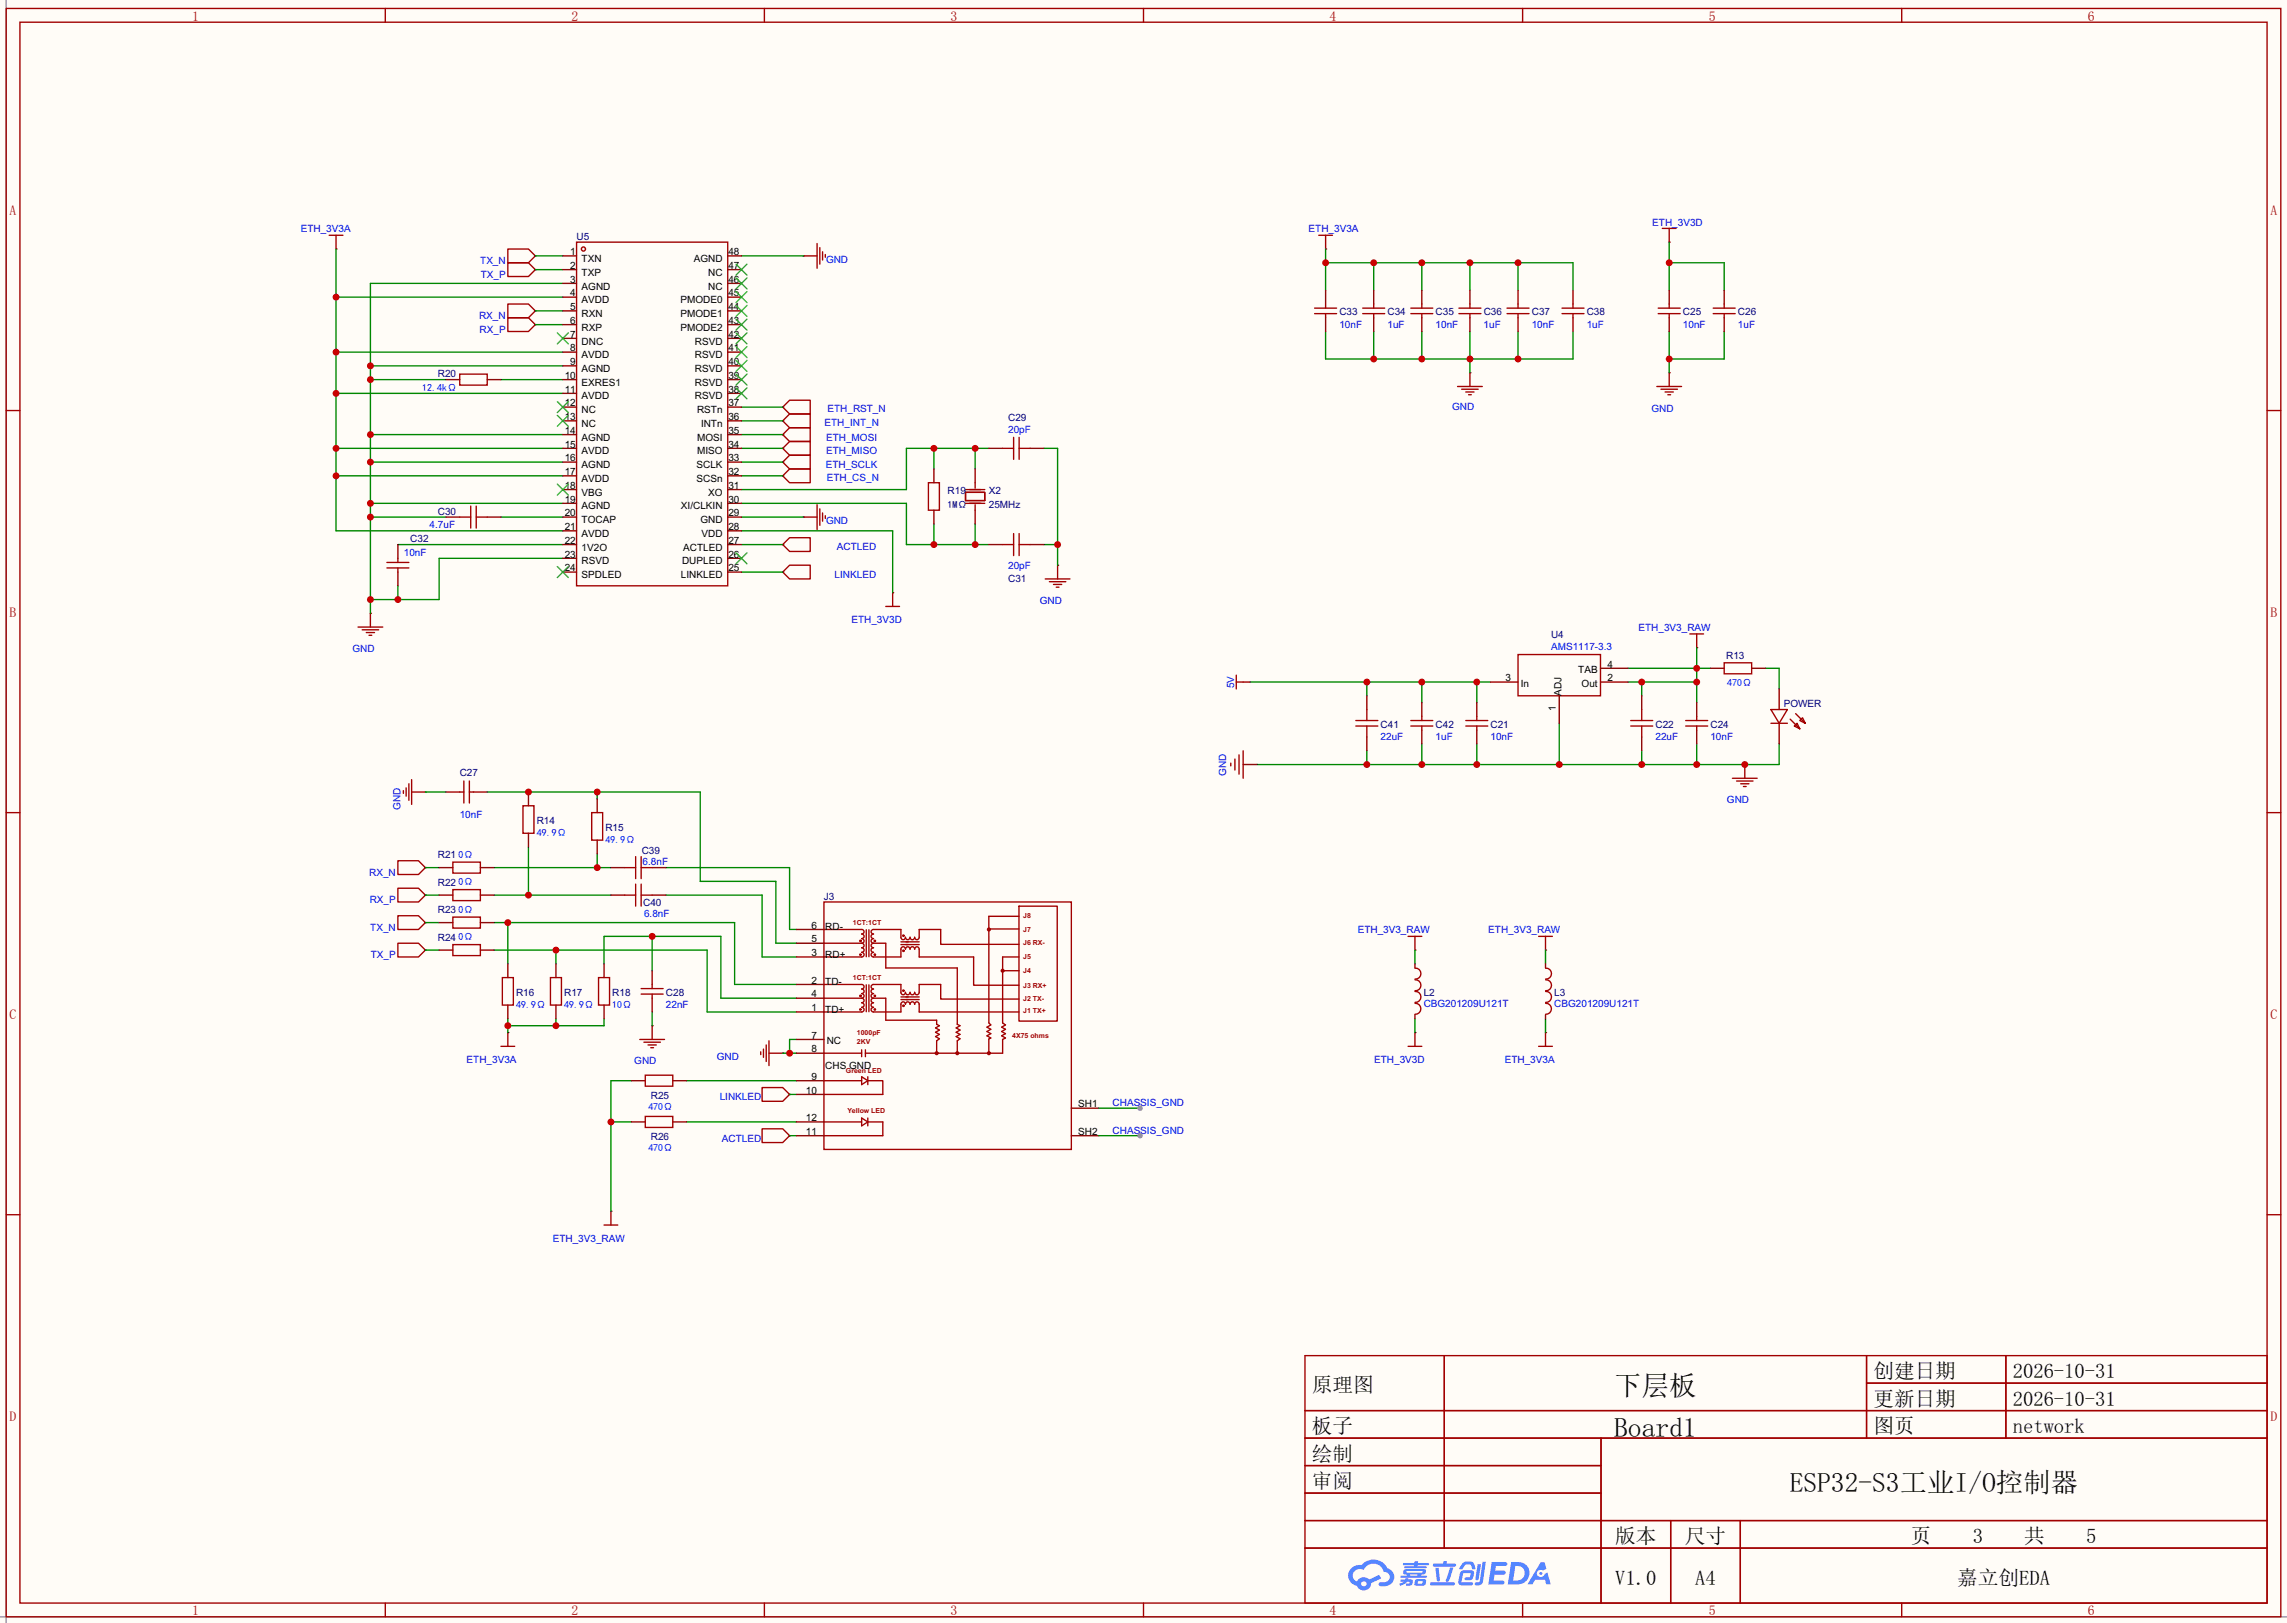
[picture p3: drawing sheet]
<svg xmlns="http://www.w3.org/2000/svg" width="423mm" height="300mm" viewBox="0 0 423 300" stroke-linecap="round" stroke-linejoin="round" font-family="sans-serif">
<defs><g id="words">
<g font-size="5.1">
<text x="298.3" y="257.8">下层板</text>
<text x="298.3" y="265.5">Board1</text>
<text x="330.8" y="275.6">ESP32-S3工业I/O控制器</text>
</g>
<g font-size="3.8">
<text x="242.4" y="257.2">原理图</text>
<text x="346.2" y="254.7">创建日期</text>
<text x="372" y="254.7">2026-10-31</text>
<text x="346.2" y="259.8">更新日期</text>
<text x="372" y="259.8">2026-10-31</text>
<text x="242.4" y="269.9">绘制</text>
<text x="242.4" y="264.8">板子</text>
<text x="346.2" y="264.8">图页</text>
<text x="372" y="264.8">network</text>
<text x="242.4" y="275">审阅</text>
<text x="298.5" y="285.2">版本</text>
<text x="311.4" y="285.2">尺寸</text>
<text x="353.2" y="285.2">页</text>
<text x="364.6" y="285.2">3</text>
<text x="374.1" y="285.2">共</text>
<text x="385.5" y="285.2">5</text>
<text x="298.5" y="292.8">V1.0</text>
<text x="313.3" y="292.8">A4</text>
<text x="361.7" y="292.8">嘉立创EDA</text>
</g>
<g font-size="2.5" fill="#a00000">
<text x="35.5" y="3.8">1</text>
<text x="105.6" y="3.8">2</text>
<text x="175.7" y="3.8">3</text>
<text x="245.7" y="3.8">4</text>
<text x="315.8" y="3.8">5</text>
<text x="385.8" y="3.8">6</text>
<text x="1.8" y="39.7">A</text>
<text x="419.6" y="39.7">A</text>
<text x="1.8" y="114">B</text>
<text x="419.6" y="114">B</text>
<text x="1.8" y="188.3">C</text>
<text x="419.6" y="188.3">C</text>
<text x="1.8" y="262.6">D</text>
<text x="419.6" y="262.6">D</text>
<text x="35.5" y="298.5">1</text>
<text x="105.6" y="298.5">2</text>
<text x="175.7" y="298.5">3</text>
<text x="245.7" y="298.5">4</text>
<text x="315.8" y="298.5">5</text>
<text x="385.8" y="298.5">6</text>
</g>
<g font-size="1.8" fill="#00f">
<text x="305.4" y="41.7">ETH_3V3D</text>
<text x="55.6" y="42.9">ETH_3V3A</text>
<text x="241.9" y="43">ETH_3V3A</text>
<text x="88.8" y="48.7">TX_N</text>
<text x="88.9" y="51.3">TX_P</text>
<text x="152.7" y="48.6">GND</text>
<text x="88.5" y="58.9">RX_N</text>
<text x="88.6" y="61.4">RX_P</text>
<text x="247.5" y="60.5">10nF</text>
<text x="256.4" y="60.5">1uF</text>
<text x="265.3" y="60.5">10nF</text>
<text x="274.2" y="60.5">1uF</text>
<text x="283.1" y="60.5">10nF</text>
<text x="293.2" y="60.5">1uF</text>
<text x="311" y="60.5">10nF</text>
<text x="321.2" y="60.5">1uF</text>
<text x="78" y="72.2">12.4kΩ</text>
<text x="152.9" y="76.1">ETH_RST_N</text>
<text x="268.4" y="75.7">GND</text>
<text x="305.2" y="76.1">GND</text>
<text x="152.4" y="78.7">ETH_INT_N</text>
<text x="152.7" y="83.9">ETH_MISO</text>
<text x="152.7" y="81.4">ETH_MOSI</text>
<text x="186.3" y="80">20pF</text>
<text x="152.6" y="86.5">ETH_SCLK</text>
<text x="152.8" y="88.8">ETH_CS_N</text>
<text x="79.4" y="97.6">4.7uF</text>
<text x="152.7" y="96.8">GND</text>
<text x="154.7" y="101.7">ACTLED</text>
<text x="74.6" y="102.7">10nF</text>
<text x="154.3" y="106.8">LINKLED</text>
<text x="186.3" y="105.2">20pF</text>
<text x="192.2" y="111.6">GND</text>
<text x="157.4" y="115.2">ETH_3V3D</text>
<text x="302.8" y="116.6">ETH_3V3_RAW</text>
<text x="65.2" y="120.5">GND</text>
<text x="286.6" y="120.2">AMS1117-3.3</text>
<text x="228.1" y="127.2" transform="rotate(-90 228.1 127.2)">5V</text>
<text x="319.2" y="126.8">470Ω</text>
<text x="255.1" y="136.7">22uF</text>
<text x="265.3" y="136.7">1uF</text>
<text x="275.5" y="136.7">10nF</text>
<text x="305.9" y="136.7">22uF</text>
<text x="316.1" y="136.7">10nF</text>
<text x="226.6" y="143.3" transform="rotate(-90 226.6 143.3)">GND</text>
<text x="74" y="149.6" transform="rotate(-90 74 149.6)">GND</text>
<text x="319.2" y="148.5">GND</text>
<text x="85" y="151.1">10nF</text>
<text x="99.2" y="154.5">49.9Ω</text>
<text x="111.9" y="155.8">49.9Ω</text>
<text x="68.2" y="161.8">RX_N</text>
<text x="84.7" y="158.5">0Ω</text>
<text x="118.8" y="159.8">6.8nF</text>
<text x="68.3" y="166.9">RX_P</text>
<text x="84.7" y="163.6">0Ω</text>
<text x="68.4" y="171.9">TX_N</text>
<text x="84.7" y="168.7">0Ω</text>
<text x="84.7" y="173.8">0Ω</text>
<text x="119" y="169.5">6.8nF</text>
<text x="250.9" y="172.5">ETH_3V3_RAW</text>
<text x="275" y="172.5">ETH_3V3_RAW</text>
<text x="68.5" y="177">TX_P</text>
<text x="95.4" y="186.3">49.9Ω</text>
<text x="104.3" y="186.3">49.9Ω</text>
<text x="113.2" y="186.2">10Ω</text>
<text x="123.1" y="186.3">22nF</text>
<text x="263.1" y="186.1">CBG201209U121T</text>
<text x="287.2" y="186.1">CBG201209U121T</text>
<text x="86.2" y="196.5">ETH_3V3A</text>
<text x="117.2" y="196.6">GND</text>
<text x="132.5" y="195.9">GND</text>
<text x="254" y="196.4">ETH_3V3D</text>
<text x="278.1" y="196.4">ETH_3V3A</text>
<text x="133" y="203.3">LINKLED</text>
<text x="119.8" y="205.1">470Ω</text>
<text x="205.6" y="204.4">CHASSIS_GND</text>
<text x="205.6" y="209.5">CHASSIS_GND</text>
<text x="119.8" y="212.7">470Ω</text>
<text x="133.4" y="210.9">ACTLED</text>
<text x="102.2" y="229.5">ETH_3V3_RAW</text>
</g>
<g font-size="1.8">
<text x="105.4" y="47.1">1</text>
<text x="134.6" y="47.1">48</text>
<text x="105.4" y="49.7">2</text>
<text x="105.4" y="52.2">3</text>
<text x="107.5" y="48.4">TXN</text>
<text x="107.5" y="51">TXP</text>
<text x="107.5" y="53.5">AGND</text>
<text x="128.2" y="48.4">AGND</text>
<text x="130.9" y="53.5">NC</text>
<text x="130.9" y="51">NC</text>
<text x="134.6" y="52.2">46</text>
<text x="134.6" y="49.7">47</text>
<text x="105.4" y="54.8">4</text>
<text x="105.4" y="57.3">5</text>
<text x="105.4" y="59.8">6</text>
<text x="107.5" y="56">AVDD</text>
<text x="107.5" y="58.6">RXN</text>
<text x="125.8" y="58.6">PMODE1</text>
<text x="125.8" y="56">PMODE0</text>
<text x="134.6" y="59.8">43</text>
<text x="134.6" y="57.3">44</text>
<text x="134.6" y="54.8">45</text>
<text x="105.4" y="62.4">7</text>
<text x="105.4" y="64.9">8</text>
<text x="107.5" y="61.1">RXP</text>
<text x="107.5" y="63.7">DNC</text>
<text x="125.8" y="61.1">PMODE2</text>
<text x="128.4" y="63.7">RSVD</text>
<text x="134.6" y="64.9">41</text>
<text x="134.6" y="62.4">42</text>
<text x="104.4" y="70">10</text>
<text x="105.4" y="67.5">9</text>
<text x="107.5" y="66.2">AVDD</text>
<text x="107.5" y="68.7">AGND</text>
<text x="107.5" y="71.3">EXRES1</text>
<text x="128.4" y="71.3">RSVD</text>
<text x="128.4" y="68.7">RSVD</text>
<text x="128.4" y="66.2">RSVD</text>
<text x="134.6" y="70">39</text>
<text x="134.6" y="67.5">40</text>
<text x="104.4" y="72.5">11</text>
<text x="104.4" y="75.1">12</text>
<text x="104.4" y="77.6">13</text>
<text x="107.5" y="73.8">AVDD</text>
<text x="107.5" y="76.4">NC</text>
<text x="128.4" y="73.8">RSVD</text>
<text x="128.8" y="76.4">RSTn</text>
<text x="134.6" y="77.6">36</text>
<text x="134.6" y="75.1">37</text>
<text x="134.6" y="72.5">38</text>
<text x="104.4" y="80.2">14</text>
<text x="104.4" y="82.7">15</text>
<text x="107.5" y="78.9">NC</text>
<text x="107.5" y="81.4">AGND</text>
<text x="107.5" y="84">AVDD</text>
<text x="128.8" y="84">MISO</text>
<text x="128.8" y="81.4">MOSI</text>
<text x="129.6" y="78.9">INTn</text>
<text x="134.6" y="82.7">34</text>
<text x="134.6" y="80.2">35</text>
<text x="104.4" y="85.2">16</text>
<text x="104.4" y="87.8">17</text>
<text x="107.5" y="86.5">AGND</text>
<text x="107.5" y="89.1">AVDD</text>
<text x="128.7" y="89.1">SCSn</text>
<text x="128.7" y="86.5">SCLK</text>
<text x="134.6" y="87.8">32</text>
<text x="134.6" y="85.2">33</text>
<text x="104.4" y="90.3">18</text>
<text x="104.4" y="92.9">19</text>
<text x="104.4" y="95.4">20</text>
<text x="107.5" y="91.6">VBG</text>
<text x="107.5" y="94.1">AGND</text>
<text x="125.9" y="94.1">XI/CLKIN</text>
<text x="130.9" y="91.6">XO</text>
<text x="134.6" y="95.4">29</text>
<text x="134.6" y="92.9">30</text>
<text x="134.6" y="90.3">31</text>
<text x="104.4" y="97.9">21</text>
<text x="104.4" y="100.5">22</text>
<text x="107.5" y="96.7">TOCAP</text>
<text x="107.5" y="99.2">AVDD</text>
<text x="107.5" y="101.8">1V2O</text>
<text x="126.3" y="101.8">ACTLED</text>
<text x="129.4" y="96.7">GND</text>
<text x="129.7" y="99.2">VDD</text>
<text x="134.6" y="100.5">27</text>
<text x="134.6" y="97.9">28</text>
<text x="104.4" y="103">23</text>
<text x="104.4" y="105.6">24</text>
<text x="107.5" y="104.3">RSVD</text>
<text x="107.5" y="106.8">SPDLED</text>
<text x="125.9" y="106.8">LINKLED</text>
<text x="126.1" y="104.3">DUPLED</text>
<text x="134.6" y="105.6">25</text>
<text x="134.6" y="103">26</text>
<text x="278.2" y="125.9">3</text>
<text x="291.7" y="124.4">TAB</text>
<text x="297.1" y="125.9">2</text>
<text x="297.1" y="123.3">4</text>
<text x="281.1" y="126.9">In</text>
<text x="287.5" y="131.3" transform="rotate(-90 287.5 131.3)">1</text>
<text x="288.6" y="128.5" transform="rotate(-90 288.6 128.5)">ADJ</text>
<text x="292.3" y="126.9">Out</text>
<text x="150" y="171.6">6</text>
<text x="152.5" y="171.9">RD-</text>
<text x="150" y="174.1">5</text>
<text x="150" y="176.7">3</text>
<text x="152.5" y="176.9">RD+</text>
<text x="150" y="184.3">4</text>
<text x="150" y="181.8">2</text>
<text x="152.5" y="182">TD-</text>
<text x="150" y="186.8">1</text>
<text x="150" y="191.9">7</text>
<text x="152.5" y="187.1">TD+</text>
<text x="150" y="194.5">8</text>
<text x="152.5" y="197.5">CHS GND</text>
<text x="152.8" y="192.9">NC</text>
<text x="148.9" y="202.1">10</text>
<text x="150" y="199.5">9</text>
<text x="148.9" y="209.7">11</text>
<text x="148.9" y="207.2">12</text>
<text x="199.3" y="204.6">SH1</text>
<text x="199.3" y="209.7">SH2</text>
</g>
<g font-size="1.8" fill="#000080">
<text x="106.6" y="44.4">U5</text>
<text x="247.5" y="58.2">C33</text>
<text x="256.4" y="58.3">C34</text>
<text x="265.3" y="58.2">C35</text>
<text x="274.2" y="58.3">C36</text>
<text x="283.1" y="58.2">C37</text>
<text x="293.2" y="58.3">C38</text>
<text x="311" y="58.2">C25</text>
<text x="321.2" y="58.3">C26</text>
<text x="80.9" y="69.7">R20</text>
<text x="186.3" y="77.7">C29</text>
<text x="80.9" y="95.1">C30</text>
<text x="175.1" y="91.4">R19</text>
<text x="175.1" y="93.9">1MΩ</text>
<text x="182.8" y="91.4">X2</text>
<text x="182.8" y="93.9">25MHz</text>
<text x="75.8" y="100.2">C32</text>
<text x="186.3" y="107.5">C31</text>
<text x="286.6" y="117.9">U4</text>
<text x="319" y="121.7">R13</text>
<text x="329.7" y="130.6">POWER</text>
<text x="255.1" y="134.4">C41</text>
<text x="265.3" y="134.5">C42</text>
<text x="275.5" y="134.5">C21</text>
<text x="305.9" y="134.4">C22</text>
<text x="316.1" y="134.5">C24</text>
<text x="85" y="143.4">C27</text>
<text x="99.2" y="152.2">R14</text>
<text x="111.9" y="153.5">R15</text>
<text x="80.9" y="158.6">R21</text>
<text x="118.6" y="157.8">C39</text>
<text x="80.9" y="163.7">R22</text>
<text x="118.9" y="167.5">C40</text>
<text x="152.3" y="166.3">J3</text>
<text x="80.9" y="168.7">R23</text>
<text x="80.9" y="173.8">R24</text>
<text x="95.4" y="184">R16</text>
<text x="104.3" y="184">R17</text>
<text x="113.2" y="184">R18</text>
<text x="123.1" y="184">C28</text>
<text x="263.1" y="184">L2</text>
<text x="287.2" y="184">L3</text>
<text x="120.3" y="203">R25</text>
<text x="120.3" y="210.6">R26</text>
</g>
<g font-size="1.3" fill="#a00000">
<text x="157.6" y="170.9">1CT:1CT</text>
<text x="189.1" y="169.6">J8</text>
<text x="189.1" y="172.2">J7</text>
<text x="189.1" y="177.3">J5</text>
<text x="189.1" y="179.8">J4</text>
<text x="189.1" y="174.7">J6 RX-</text>
<text x="157.6" y="181.1">1CT:1CT</text>
<text x="189.1" y="182.6">J3 RX+</text>
<text x="189.1" y="184.9">J2 TX-</text>
<text x="158.4" y="191.2">1000pF</text>
<text x="187.1" y="191.7">4X75 ohms</text>
<text x="189.1" y="187.2">J1 TX+</text>
<text x="158.4" y="193">2KV</text>
<text x="156.3" y="198.3">Green LED</text>
<text x="156.6" y="205.7">Yellow LED</text>
</g>
</g></defs>
<path d="M0 0h422.7v299.9h-422.7z" fill="#fffcf7"/>
<path d="M1.1 0v299.9M0 298.7h422.7" fill="none" stroke="#999" stroke-width=".25"/>
<g fill="none" stroke="#a10000" stroke-width=".25">
<path d="M1.1 1.6h420.4v297.1h-420.4zM3.7 4.1h415.3v292.1h-415.3zM71.2 1.6v2.5M141.3 1.6v2.5M211.3 1.6v2.5M281.4 1.6v2.5M351.5 1.6v2.5M1.1 75.9h2.6M419 75.9h2.5M1.1 150.2h2.6M419 150.2h2.5M1.1 224.4h2.6"/>
<path d="M419 224.4h2.5M241.2 250.5h177.8v45.7h-177.8zM266.9 250.5v35.5M345 250.5v15.2M345 255.6h74M370.7 250.5v15.2M241.2 260.6h177.8M241.2 265.7h177.8M241.2 270.8h54.7M241.2 275.9h54.7M295.9 265.7v30.5M71.2 296.2v2.5"/>
<path d="M141.3 296.2v2.5M211.3 296.2v2.5M241.2 281h177.8M241.2 286h177.8M281.4 296.2v2.5M308.8 281v15.2M321.6 281v15.2M351.5 296.2v2.5"/>
</g>
<g fill="#5487ff">
<path d="M275.7 288.6h1.6a1.34 1.34 0 0 1 1.2 .2 .37 .37 0 0 1-.3 .6h-1.7l-.2 .8h1.6a.37 .37 0 0 1 .4 .4 .37 .37 0 0 1-.4 .3h-1.7l-.2 1.1h.8a1.26 1.26 0 0 1 1.2 .2 .36 .36 0 0 1-.3 .6h-2.6z"/>
<path d="M284.7 288.7h.7l.4 1.2-.6 .3a.72 .72 0 0 0-1.1 .2 .72 .72 0 0 0 .3 1 .72 .72 0 0 0 1-.4l.1-.2 .5-.2 .6 2.1h-.8l-.3-.8h-1.8l-.5 .8h-.9z"/>
<path d="M273.1 289h.6l-.4 2.7a.31 .31 0 0 1-.3 .3 .31 .31 0 0 1-.3-.3z"/>
<path d="M274 288.6h.6l-.5 3.7a.97 .97 0 0 1-1.6 .5l.2-.4h.6l.2-.2z"/>
<path d="M270.3 288.8l.5-.2h1.2l.4 .4 .3 .8-.1 .2h-.5l-.3-.9h-.8l-.2 .1-.6 .8-.5-.1v-.1z"/>
<path d="M269.9 290.4l.5-.3h1.4a.69 .69 0 0 1 .6 .5 .69 .69 0 0 1-.1 .7 .74 .74 0 0 1-.8 .7h-.6a.27 .27 0 0 1-.2-.3 .27 .27 0 0 1 .3-.3h.6l.2-.7h-1.4l-.3 1.6 1.9 .1a.28 .28 0 0 1 .2 .3 .28 .28 0 0 1-.3 .2h-1.9l-.4-.3-.1-.4z"/>
<path d="M264.3 292.4h4.3a.28 .28 0 0 1 .3 .3 .28 .28 0 0 1-.3 .2h-4.2l-.1-.1z"/>
<path d="M268 289.7h.6l-.8 2.4a.3 .3 0 0 1-.4 .2 .3 .3 0 0 1-.2-.3z"/>
<path d="M265.3 289.7h.6l.2 2.2-.2 .3-.4-.2z"/>
<path d="M264.8 288.9h1.9l.2-.5h.5l-.1 .5h1.5a.27 .27 0 0 1 .3 .3 .27 .27 0 0 1-.3 .3h-3.9l-.1-.2z"/>
<path d="M258.9 291.8h.7l.1-.1 .6-.1-.1 .2 .8 .1a.7 .7 0 0 1-.5 1.1h-.7v-.4l.7-.1v-.2l-.5-.1-.5 .5-.8 .3-.1-.4 .8-.3h-.6z"/>
<path d="M259.3 288.8h2.1l.1-.3h.6l-.1 .3h1.9l.2 .2-.2 .2h-1.9l-.1 .2h1.6l.2 .2-.2 .2h-3.9l-.1-.4h1.8v-.2h-1.9l-.1-.1z"/>
<path d="M279.3 288.6l-.6 4.2h1.4a2.14 2.14 0 0 0 2.6-2.2 2.14 2.14 0 0 0-2.7-2zM280 289.3a1.37 1.37 0 0 1 1.8 1.2 1.37 1.37 0 0 1-1.5 1.5h-.7z"/>
<path d="M259.4 290.1a.47 .47 0 0 0-.1 .6 .47 .47 0 0 0 .6 .2l.1 .2h-1.2v.4h4.7l.2-.1-.2-.3h-.9l.1-.2a.6 .6 0 0 0 .7-.2 .6 .6 0 0 0 0-.7l-3.6-.1zM260 290.3h2.8l.1 .1-.1 .2h-2.8zM260.6 290.9h1.4l-.1 .2h-1.2z"/>
<path d="M261.6 291.9a.9 .9 0 0 0-.1 1 2.48 2.48 0 0 0 1.9-.1 .84 .84 0 0 0 0-1h-1.4zM262.1 292.2l.7-.1 .1 .4-.2 .1h-.7z"/>
<path d="M249.8 289.7a1.91 1.91 0 0 0-.6 2 1.91 1.91 0 0 0 1.6 1.3 1.35 1.35 0 0 0 1.5 .9 1.35 1.35 0 0 0 1.1-1.4l1.9-.9-.5-.6-1.8 .9a1.41 1.41 0 0 0-2.2 .3 1.25 1.25 0 0 1-.6-1.7 1.25 1.25 0 0 1 1.8-.4 1.97 1.97 0 0 1 2-1.2 1.97 1.97 0 0 1 1.7 1.5 .96 .96 0 0 1 1.1 .9 .96 .96 0 0 1-.9 1h-.6a.39 .39 0 0 0-.5 .4 .39 .39 0 0 0 .4 .4 1.87 1.87 0 0 0 1.9-.5 1.87 1.87 0 0 0 .3-2.1l-.6-.6-.4-.1a2.86 2.86 0 0 0-4.8-.6h-.3a2.27 2.27 0 0 0-1.5 .5zM251.6 292.7a.49 .49 0 0 1 .9 0 .49 .49 0 0 1-.9 0z"/>
<circle cx="284.8" cy="290.7" r=".27"/>
</g>
<g fill="none" stroke="#a10000" stroke-width=".25">
<path d="M60.8 43.5h2.6M62.1 43.5v2.5M93.9 46h3.8l1.2 1.3-1.2 1.3h-3.8zM93.9 48.6h3.8l1.2 1.2-1.2 1.3h-3.8zM93.9 56.2h3.8l1.2 1.2-1.2 1.3h-3.8zM93.9 58.7h3.8l1.2 1.3-1.2 1.3h-3.8zM148.5 47.3h2.5M151 45v4.6M151.5 45.8v3M152 46.5v1.5M152.5 47v.5M243.7 43.5h2.6"/>
<path d="M245 43.5v2.5M307.2 42.2h2.6M308.5 42.2v2.5M144.7 77.8l1.2-1.3h3.8v2.5h-3.8zM144.7 75.2l1.2-1.2h3.8v2.5h-3.8zM269.4 71.4h4.5M270.1 71.9h3.1M270.9 72.4h1.5M271.4 72.9h.5M271.7 68.9v2.5M306.2 71.4h4.6M307 71.9h3"/>
<path d="M307.7 72.4h1.5M308.2 72.9h.5M308.5 68.9v2.5M144.7 87.9l1.2-1.2h3.8v2.5h-3.8zM144.7 80.3l1.2-1.3h3.8v2.6h-3.8zM145.9 84.1h3.8v2.6h-3.8l-1.2-1.3zM145.9 81.6h3.8v2.5h-3.8l-1.2-1.3zM148.5 95.5h2.5M151 93.3v4.5M151.5 94v3.1M152 94.8v1.5M152.5 95.3v.5"/>
<path d="M66.2 115.9h4.5M66.9 116.4h3.1M67.7 116.9h1.5M68.2 117.4h.5M68.5 113.3v2.6M144.7 105.7l1.2-1.3h3.8v2.6h-3.8zM144.7 100.6l1.2-1.2h3.8v2.5h-3.8zM163.7 112.1h2.5M165 109.5v2.6M193.2 107h4.5M193.9 107.5h3.1M194.7 108h1.5"/>
<path d="M195.2 108.5h.5M195.5 104.4v2.6M312.3 117.1h2.5M313.6 117.1v2.6M73.5 159h3.8l1.3 1.3-1.3 1.3h-3.8zM74.5 146.1v.5M75.1 145.6v1.5M75.6 144.8v3.1M76.1 146.3h2.5M76.1 144.1v4.5M320.2 143.8h4.5M320.9 144.3h3.1"/>
<path d="M321.7 144.8h1.5M322.2 145.3h.5M322.5 141.3v2.5M73.5 174.3h3.8l1.3 1.3-1.3 1.2h-3.8zM73.5 169.2h3.8l1.3 1.3-1.3 1.2h-3.8zM73.5 164.1h3.8l1.3 1.3-1.3 1.3h-3.8zM260.2 173h2.6M261.5 173v2.6M284.4 173h2.5M285.6 173v2.6M92.6 193.3h2.5M93.9 190.8v2.5"/>
<path d="M118.2 192.1h4.6M119 192.6h3M119.8 193.1h1.5M120.3 193.6h.5M120.5 189.5v2.6M140.6 194.3v.6M141.1 193.8v1.6M141.6 193.1v3M142.1 194.6h2.6M142.1 192.3v4.6M260.2 193.3h2.6M261.5 190.8v2.5"/>
<path d="M284.4 193.3h2.5M285.6 190.8v2.5M140.8 201h3.9l1.2 1.2-1.2 1.3h-3.9zM140.8 208.6h3.9l1.2 1.2-1.2 1.3h-3.9zM111.6 226.4h2.6M112.9 223.8v2.6"/>
</g>
<g fill="none" stroke="#870000" stroke-width=".25">
<path d="M62.1 46h.1M98.9 47.3h.1M98.9 49.8h.1M98.9 57.4h.1M98.9 60h.1M148.5 47.3h.1M245 46h.1M308.5 44.7h.1M144.7 77.8h.1M144.7 75.2h.1M271.7 68.9h.1M308.5 68.9h.1"/>
<path d="M144.7 87.9h.1M144.7 85.4h.1M144.7 82.8h.1M144.7 80.3h.1M148.5 95.5h.1M68.5 113.3h.1M144.7 105.7h.1M144.7 100.6h.1M165 109.5h.1M195.5 104.4h.1M313.6 119.7h.1M78.6 146.3h.1"/>
<path d="M322.5 141.3h.1M78.6 175.6h.1M78.6 170.5h.1M78.6 165.4h.1M78.6 160.3h.1M261.5 175.6h.1M285.6 175.6h.1M93.9 190.8h.1M120.5 189.5h.1M144.7 194.6h.1M261.5 190.8h.1M285.6 190.8h.1"/>
<path d="M145.9 202.2h.1M145.9 209.8h.1M112.9 223.8h.1"/>
</g>
<g fill="none" stroke="#008700" stroke-width=".25">
<path d="M98.9 47.3h5.1M98.9 49.8h5.1M98.9 60h5.1M98.9 57.4h5.1M92.6 70.1h11.4M92.6 95.5h11.4M137 95.5h11.5M137 98.1h28v11.4M137 93h30.5v7.6h15.3M172.6 96.8v3.8M180.2 96.8v3.8M137 105.7h7.7"/>
<path d="M137 100.6h7.7"/>
</g>
<g fill="#c00">
<circle cx="180.2" cy="100.6" r=".63"/>
<circle cx="172.6" cy="100.6" r=".63"/>
</g>
<path d="M137 87.9h7.7M172.6 82.8v3.9M180.2 82.8v3.9M182.8 82.8h-15.3v7.7h-30.5" fill="none" stroke="#008700" stroke-width=".25"/>
<g fill="#c00">
<circle cx="180.2" cy="82.8" r=".63"/>
<circle cx="172.6" cy="82.8" r=".63"/>
</g>
<path d="M62.1 46v52.1h41.9M62.1 54.9h41.9M137 47.3h11.5M62.1 72.7h41.9M62.1 65.1h41.9M137 75.2h7.7M137 77.8h7.7M62.1 82.8h41.9M62.1 87.9h41.9M137 85.4h7.7M137 80.3h7.7M137 82.8h7.7" fill="none" stroke="#008700" stroke-width=".25"/>
<g fill="#c00">
<circle cx="62.1" cy="87.9" r=".63"/>
<circle cx="62.1" cy="82.8" r=".63"/>
<circle cx="62.1" cy="72.7" r=".63"/>
<circle cx="62.1" cy="65.1" r=".63"/>
<circle cx="62.1" cy="54.9" r=".63"/>
</g>
<path d="M104 52.4h-35.5v60.9M68.5 67.6h35.5M68.5 70.1h13.9M68.5 95.5h13.9M68.5 93h35.5M68.5 85.4h35.5M68.5 80.3h35.5M73.5 108.2v2.6M104 103.2h-22.8v7.6h-12.7" fill="none" stroke="#008700" stroke-width=".25"/>
<g fill="#c00">
<circle cx="68.5" cy="110.8" r=".63"/>
<circle cx="68.5" cy="95.5" r=".63"/>
<circle cx="68.5" cy="93" r=".63"/>
<circle cx="68.5" cy="85.4" r=".63"/>
<circle cx="68.5" cy="80.3" r=".63"/>
<circle cx="68.5" cy="67.6" r=".63"/>
<circle cx="68.5" cy="70.1" r=".63"/>
<circle cx="73.5" cy="110.8" r=".63"/>
</g>
<path d="M192.9 82.8h2.6v21.6M73.5 100.6h30.5M192.9 100.6h2.6" fill="none" stroke="#008700" stroke-width=".25"/>
<circle cx="195.5" cy="100.6" r=".63" fill="#c00"/>
<path d="M308.5 44.7v8.9M308.5 48.6h10.1v5M261.5 175.6v2.5M285.6 175.6v2.5M261.5 188.3v2.5M285.6 188.3v2.5" fill="none" stroke="#008700" stroke-width=".25"/>
<circle cx="308.5" cy="48.6" r=".63" fill="#c00"/>
<path d="M308.5 61.3v7.6M318.6 61.3v5h-10.1" fill="none" stroke="#008700" stroke-width=".25"/>
<circle cx="308.5" cy="66.3" r=".63" fill="#c00"/>
<path d="M245 61.3v5h45.7v-5M253.9 61.3v5M262.8 61.3v5M271.7 61.3v7.6M280.5 61.3v5" fill="none" stroke="#008700" stroke-width=".25"/>
<g fill="#c00">
<circle cx="271.7" cy="66.3" r=".63"/>
<circle cx="280.5" cy="66.3" r=".63"/>
<circle cx="253.9" cy="66.3" r=".63"/>
<circle cx="262.8" cy="66.3" r=".63"/>
</g>
<path d="M245 48.6h45.7v5M245 46v7.6M253.9 48.6v5M262.8 48.6v5M271.7 48.6v5M280.5 48.6v5" fill="none" stroke="#008700" stroke-width=".25"/>
<g fill="#c00">
<circle cx="253.9" cy="48.6" r=".63"/>
<circle cx="245" cy="48.6" r=".63"/>
<circle cx="262.8" cy="48.6" r=".63"/>
<circle cx="271.7" cy="48.6" r=".63"/>
<circle cx="280.5" cy="48.6" r=".63"/>
</g>
<path d="M78.6 175.6h2.6M78.6 170.5h2.6M78.6 165.4h2.6M116.7 199.7h-3.8v24.1M112.9 207.3h3.8M126.9 207.3h20.3M145.9 202.2h1.3M145.9 209.8h1.3" fill="none" stroke="#008700" stroke-width=".25"/>
<circle cx="112.9" cy="207.3" r=".63" fill="#c00"/>
<path d="M231 126h44.5M252.6 126v2.6M262.8 126v3.8M272.9 126v3.8M126.9 199.7h20.3" fill="none" stroke="#008700" stroke-width=".25"/>
<g fill="#c00">
<circle cx="272.9" cy="126" r=".63"/>
<circle cx="262.8" cy="126" r=".63"/>
<circle cx="252.6" cy="126" r=".63"/>
</g>
<path d="M313.6 119.7v10.1M300.9 123.5h15.2M300.9 126h12.7M303.4 126v2.6" fill="none" stroke="#008700" stroke-width=".25"/>
<g fill="#c00">
<circle cx="313.6" cy="123.5" r=".63"/>
<circle cx="313.6" cy="126" r=".63"/>
<circle cx="303.4" cy="126" r=".63"/>
</g>
<path d="M252.6 138.7v2.6M262.8 137.5v3.8M272.9 137.5v3.8M288.2 133.6v7.7M303.4 138.7v2.6M313.6 137.5v3.8M326.3 123.5h2.5v3.8M328.8 137.5v3.8h-96.5" fill="none" stroke="#008700" stroke-width=".25"/>
<g fill="#c00">
<circle cx="322.5" cy="141.3" r=".63"/>
<circle cx="313.6" cy="141.3" r=".63"/>
<circle cx="303.4" cy="141.3" r=".63"/>
<circle cx="288.2" cy="141.3" r=".63"/>
<circle cx="252.6" cy="141.3" r=".63"/>
<circle cx="262.8" cy="141.3" r=".63"/>
<circle cx="272.9" cy="141.3" r=".63"/>
</g>
<path d="M144.7 194.6h2.5M147.2 192.1h-1.3v2.5" fill="none" stroke="#008700" stroke-width=".25"/>
<circle cx="145.9" cy="194.6" r=".63" fill="#c00"/>
<path d="M91.3 170.5h44.5v11.4h11.4M93.9 170.5v7.6" fill="none" stroke="#008700" stroke-width=".25"/>
<circle cx="93.9" cy="170.5" r=".63" fill="#c00"/>
<path d="M91.3 175.6h39.4v11.4h16.5M102.7 175.6v2.5" fill="none" stroke="#008700" stroke-width=".25"/>
<circle cx="102.7" cy="175.6" r=".63" fill="#c00"/>
<path d="M78.6 146.3h3.8M90 146.3h39.4v16.6h14v11.4h3.8M110.4 146.3v1.3M78.6 160.3h2.6" fill="none" stroke="#008700" stroke-width=".25"/>
<circle cx="110.4" cy="146.3" r=".63" fill="#c00"/>
<path d="M110.4 157.8v2.5M91.3 160.3h21.6M123.1 160.3h22.8v11.4h1.3M123.1 165.4h17.7v11.4h6.4" fill="none" stroke="#008700" stroke-width=".25"/>
<circle cx="110.4" cy="160.3" r=".63" fill="#c00"/>
<path d="M97.7 156.5v8.9M91.3 165.4h21.6" fill="none" stroke="#008700" stroke-width=".25"/>
<circle cx="97.7" cy="165.4" r=".63" fill="#c00"/>
<path d="M93.9 188.3v2.5M102.7 188.3v1.2M111.6 188.3v1.2h-17.7" fill="none" stroke="#008700" stroke-width=".25"/>
<g fill="#c00">
<circle cx="102.7" cy="189.5" r=".63"/>
<circle cx="93.9" cy="189.5" r=".63"/>
</g>
<path d="M111.6 178.1v-5.1h21.6v11.4h14M120.5 173v6.4" fill="none" stroke="#008700" stroke-width=".25"/>
<circle cx="120.5" cy="173" r=".63" fill="#c00"/>
<path d="M120.5 187v2.5" fill="none" stroke="#008700" stroke-width=".25"/>
<g fill="none" stroke="#a10000" stroke-width=".25">
<path d="M106.6 44.7h27.9v63.5h-27.9zM243 58h4M243 56.9h4M245 56.2v.7M245 58v.7M251.8 58h4.1M251.8 56.9h4.1M253.9 56.2v.7M253.9 58v.7M260.7 58h4.1M260.7 56.9h4.1M262.8 56.2v.7"/>
<path d="M262.8 58v.7M269.6 58h4.1M269.6 56.9h4.1M271.7 56.2v.7M271.7 58v.7M278.5 58h4.1M278.5 56.9h4.1M280.5 56.2v.7M280.5 58v.7M288.7 58h4M288.7 56.9h4M290.7 56.2v.7"/>
<path d="M290.7 58v.7M306.5 58h4M306.5 56.9h4M308.5 56.2v.7M308.5 58v.7M316.6 58h4.1M316.6 56.9h4.1M318.6 56.2v.7M318.6 58v.7M85 69.1h5v2.1h-5zM85 95.5h2M87 93.5v4.1"/>
<path d="M88 95.5h2M88 93.5v4.1M171.6 89.2h2v5.1h-2zM178.4 91h3.6v1.5h-3.6zM178.4 90.5h3.6M178.4 93h3.6M180.2 89.2v1M180.2 93.3v1M185.3 82.8h2M187.3 80.8v4.1M187.3 98.6v4.1M188.3 82.8h2.1"/>
<path d="M188.3 80.8v4.1M188.3 98.6v4.1M71.5 104.9h4.1M71.5 103.9h4.1M73.5 103.2v.7M73.5 104.9v.8M185.3 100.6h2M188.3 100.6h2.1M260.7 134.2h4.1M260.7 133.1h4.1M262.8 132.4v.7M262.8 134.2v.7"/>
<path d="M270.9 134.2h4.1M270.9 133.1h4.1M272.9 132.4v.7M272.9 134.2v.7M280.5 120.9h15.3v7.7h-15.3zM311.5 134.2h4.1M311.5 133.1h4.1M313.6 132.4v.7M313.6 134.2v.7M327.3 131.1h3l-1.5 2.5zM327.3 133.6h3M330.8 132.9l1.8 1.8"/>
<path d="M331.6 134.2l.5-.6 .5 1.1zM331.9 131.9l1.7 1.7M332.6 133.1l.5-.5 .5 1zM85 146.3h.7M85.7 144.3v4.1M86.7 144.3v4.1M86.7 146.3h.8M117.5 158.3v4M118.5 158.3v4M115.4 160.3h2.1M115.4 165.4h2.1M117.5 163.4v4"/>
<path d="M118.5 160.3h2M118.5 163.4v4M118.5 165.4h2M152.3 166.7h45.7v45.7h-45.7zM152.3 171.7h6.9a.42 .42 0 0 1 .5 .5 .42 .42 0 0 1-.5 .4 .43 .43 0 0 1 .5 .4 .43 .43 0 0 1-.5 .4 .43 .43 0 0 1 .5 .5 .43 .43 0 0 1-.5 .4M152.3 174.3h6.9M159.2 174.3a.42 .42 0 0 1 .5 .4 .42 .42 0 0 1-.5 .4 .43 .43 0 0 1 .5 .4 .43 .43 0 0 1-.5 .5 .43 .43 0 0 1 .5 .4 .43 .43 0 0 1-.5 .4h-6.9M160.1 171.8v5M160.6 171.8v5M161.4 174.3a.43 .43 0 0 1-.4-.4 .43 .43 0 0 1 .4-.5 .43 .43 0 0 1-.4-.4 .43 .43 0 0 1 .4-.4 .42 .42 0 0 1-.4-.4 .42 .42 0 0 1 .4-.5h5.1v1.5a.42 .42 0 0 0 .4 .4 .42 .42 0 0 0 .4-.4 .43 .43 0 0 0 .5 .4 .43 .43 0 0 0 .4-.4 .43 .43 0 0 0 .4 .4 .43 .43 0 0 0 .4-.4 .42 .42 0 0 0 .5 .4 .42 .42 0 0 0 .4-.4v-1.5h3.9v2.8h14.5M161.4 174.3h2.3M161.4 174.3a.42 .42 0 0 0-.4 .4 .42 .42 0 0 0 .4 .4 .43 .43 0 0 0-.4 .4 .43 .43 0 0 0 .4 .5 .43 .43 0 0 0-.4 .4 .43 .43 0 0 0 .4 .4h5.1v-1.4a.42 .42 0 0 1 .4-.5 .42 .42 0 0 1 .4 .5 .43 .43 0 0 1 .5-.5 .43 .43 0 0 1 .4 .5 .43 .43 0 0 1 .4-.5 .43 .43 0 0 1 .4 .5 .42 .42 0 0 1 .5-.5 .42 .42 0 0 1 .4 .5v1.4h10v5.2h8.4"/>
<path d="M163.7 174.3v4.6h13.2v10.4l.5 .2-.7 .4 .7 .4-.7 .4 .7 .4-.7 .4 .7 .4-.5 .4v2.3M166.5 174.5h3.4M166.5 174h3.4M182.7 171.6h5.6M185.3 179.4h3M188.3 167.4h7.1v21.3h-7.1zM188.3 176.8h-3v12.2l.5 .4-.7 .4 .7 .4-.7 .4 .7 .4-.7 .4 .7 .4-.5 .3v2.5h-25.4M188.3 169.3h-5.6l.1 19.7 .3 .4-.7 .4 .7 .4-.7 .4 .7 .4-.7 .4 .7 .4-.4 .2v2.6M261.5 178.9a1.01 1.01 0 0 1 1.1 1 1.01 1.01 0 0 1-1.1 1M285.6 178.9a1.01 1.01 0 0 1 1.1 1 1.01 1.01 0 0 1-1.1 1M110.6 180.6h2v5.1h-2zM118.5 183.7h4.1"/>
<path d="M118.5 182.7h4.1M120.5 181.9v.8M120.5 183.7v.7M152.3 181.9h6.9a.42 .42 0 0 1 .5 .4 .42 .42 0 0 1-.5 .4 .43 .43 0 0 1 .5 .5 .43 .43 0 0 1-.5 .4 .43 .43 0 0 1 .5 .4 .43 .43 0 0 1-.5 .4M152.3 194.6h6.9M152.3 199.7h6.9M152.3 184.4h6.9M159.2 184.4a.42 .42 0 0 1 .5 .5 .42 .42 0 0 1-.5 .4 .43 .43 0 0 1 .5 .4 .43 .43 0 0 1-.5 .4 .43 .43 0 0 1 .5 .5 .43 .43 0 0 1-.5 .4h-6.9M159.2 194v1.3M159.2 199l1.2 .7-1.2 .7zM159.9 194v1.3M160.1 182v4.9"/>
<path d="M160.4 199.7h2.8v2.5h-10.9M160.4 199v1.4M160.6 182v4.9M161.4 184.4a.43 .43 0 0 1-.4-.4 .43 .43 0 0 1 .4-.4 .43 .43 0 0 1-.4-.4 .43 .43 0 0 1 .4-.5 .42 .42 0 0 1-.4-.4 .42 .42 0 0 1 .4-.4h5.1v1.5a.42 .42 0 0 0 .4 .4 .42 .42 0 0 0 .4-.4 .43 .43 0 0 0 .5 .4 .43 .43 0 0 0 .4-.4 .43 .43 0 0 0 .4 .4 .43 .43 0 0 0 .4-.4 .42 .42 0 0 0 .5 .4 .42 .42 0 0 0 .4-.4v-1.5h3.9v2.7h14.5M161.4 184.4h2.3v4.1h9.4v.8l.5 .2-.7 .4 .7 .4-.7 .4 .7 .4-.7 .4 .7 .4-.5 .4v2.3M161.4 184.4a.42 .42 0 0 0-.4 .5 .42 .42 0 0 0 .4 .4 .43 .43 0 0 0-.4 .4 .43 .43 0 0 0 .4 .4 .43 .43 0 0 0-.4 .5 .43 .43 0 0 0 .4 .4h5.1v-1.4a.42 .42 0 0 1 .4-.5 .42 .42 0 0 1 .4 .5 .43 .43 0 0 1 .5-.5 .43 .43 0 0 1 .4 .5 .43 .43 0 0 1 .4-.5 .43 .43 0 0 1 .4 .5 .42 .42 0 0 1 .4-.5 .42 .42 0 0 1 .5 .4v1.5h18.4M166.5 184.7h3.4M166.5 184.2h3.4M261.5 181a1.01 1.01 0 0 1 1.1 1.1 1.01 1.01 0 0 1-1.1 1M261.5 183.2a1.01 1.01 0 0 1 1.1 1 1.01 1.01 0 0 1-1.1 1M261.5 185.4a1.01 1.01 0 0 1 1.1 1 1.01 1.01 0 0 1-1.1 1M285.6 181a1.01 1.01 0 0 1 1.1 1.1 1.01 1.01 0 0 1-1.1 1"/>
<path d="M285.6 183.2a1.01 1.01 0 0 1 1.1 1 1.01 1.01 0 0 1-1.1 1M285.6 185.4a1.01 1.01 0 0 1 1.1 1 1.01 1.01 0 0 1-1.1 1M152.3 207.3h6.9M159.2 206.6l1.2 .7-1.2 .7zM160.4 206.6v1.4M160.4 207.3h2.8v2.5h-10.9"/>
<circle cx="107.8" cy="46" r=".38"/>
<circle cx="159" cy="176.4" r=".13"/>
<circle cx="159" cy="173.9" r=".13"/>
<circle cx="161.7" cy="176.4" r=".13"/>
<circle cx="161.7" cy="173.9" r=".13"/>
<circle cx="167" cy="175.7" r=".13"/>
<circle cx="167" cy="172.9" r=".13"/>
<circle cx="182.8" cy="171.7" r=".25"/>
<circle cx="185.3" cy="179.4" r=".25"/>
<circle cx="159" cy="186.5" r=".13"/>
<circle cx="159" cy="184" r=".13"/>
<circle cx="161.7" cy="186.5" r=".13"/>
<circle cx="161.7" cy="184" r=".13"/>
<circle cx="167" cy="185.8" r=".13"/>
<circle cx="167" cy="183" r=".13"/>
<circle cx="173.1" cy="194.6" r=".25"/>
<circle cx="176.9" cy="194.6" r=".25"/>
<circle cx="182.8" cy="194.6" r=".25"/>
</g>
<g fill="none" stroke="#870000" stroke-width=".25">
<path d="M104 47.3h2.6M104 49.8h2.6M104 52.4h2.6M104 54.9h2.6M104 57.4h2.6M104 60h2.6M134.5 47.3h2.5M134.5 49.8h2.5M134.5 52.4h2.5M134.5 54.9h2.5M134.5 57.4h2.5M134.5 60h2.5"/>
<path d="M245 53.6v2.6M245 58.7v2.6M253.9 53.6v2.6M253.9 58.7v2.6M262.8 53.6v2.6M262.8 58.7v2.6M271.7 53.6v2.6M271.7 58.7v2.6M280.5 53.6v2.6M280.5 58.7v2.6M290.7 53.6v2.6M290.7 58.7v2.6"/>
<path d="M308.5 53.6v2.6M308.5 58.7v2.6M318.6 53.6v2.6M318.6 58.7v2.6M82.4 70.1h2.6M90 70.1h2.6M104 62.5h2.6M104 65.1h2.6M104 67.6h2.6M104 70.1h2.6M104 72.7h2.6M104 75.2h2.6"/>
<path d="M104 77.8h2.6M134.5 62.5h2.5M134.5 65.1h2.5M134.5 67.6h2.5M134.5 70.1h2.5M134.5 72.7h2.5M134.5 75.2h2.5M134.5 77.8h2.5M82.4 95.5h2.6M90 95.5h2.6M104 80.3h2.6M104 82.8h2.6"/>
<path d="M104 85.4h2.6M104 87.9h2.6M104 90.5h2.6M104 93h2.6M104 95.5h2.6M104 98.1h2.6M134.5 80.3h2.5M134.5 82.8h2.5M134.5 85.4h2.5M134.5 87.9h2.5M134.5 90.5h2.5M134.5 93h2.5"/>
<path d="M134.5 95.5h2.5M134.5 98.1h2.5M172.6 86.7v2.5M172.6 94.3v2.5M180.2 86.7v2.5M180.2 94.3v2.5M182.8 82.8h2.5M190.4 82.8h2.5M73.5 100.6v2.6M73.5 105.7v2.5M104 100.6h2.6M104 103.2h2.6"/>
<path d="M104 105.7h2.6M134.5 100.6h2.5M134.5 103.2h2.5M134.5 105.7h2.5M182.8 100.6h2.5M190.4 100.6h2.5M262.8 129.8v2.6M262.8 134.9v2.6M272.9 129.8v2.6M272.9 134.9v2.6M275.5 126h5M288.2 128.6v5"/>
<path d="M295.8 126h5.1M295.8 123.5h5.1M313.6 129.8v2.6M313.6 134.9v2.6M328.8 127.3v3.8M328.8 133.6v3.9M82.4 146.3h2.6M87.5 146.3h2.5M97.7 146.3v2.6M111.6 178.1v2.5M112.9 160.3h2.5M112.9 165.4h2.5"/>
<path d="M120.5 179.4v2.5M120.5 160.3h2.6M120.5 165.4h2.6M147.2 171.7h5.1M147.2 174.3h5.1M147.2 176.8h5.1M261.5 178.1v.8M285.6 178.1v.8M111.6 185.7v2.6M120.5 184.4v2.6M147.2 187h5.1M147.2 184.4h5.1"/>
<path d="M147.2 181.9h5.1M147.2 192.1h5.1M147.2 194.6h5.1M147.2 199.7h5.1M261.5 187.5v.8M285.6 187.5v.8M147.2 202.2h5.1M147.2 209.8h5.1M147.2 207.3h5.1M198 209.8h5.1M198 204.8h5.1"/>
</g>
<g fill="none" stroke="#3c3" stroke-width=".25">
<path d="M136 59l2 2M136 56.4l2 2.1M136 53.9l2 2M136 51.3l2 2.1M136 48.8l2 2M138 59l-2 2M138 56.4l-2 2.1M138 53.9l-2 2M138 51.3l-2 2.1M138 48.8l-2 2M103 61.5l2 2M103 74.2l2 2"/>
<path d="M103 76.7l2 2.1M105 61.5l-2 2M105 74.2l-2 2M105 76.7l-2 2.1M136 71.7l2 2M136 69.1l2 2.1M136 66.6l2 2M136 64l2 2.1M136 61.5l2 2M138 71.7l-2 2M138 69.1l-2 2.1M138 66.6l-2 2"/>
<path d="M138 64l-2 2.1M138 61.5l-2 2M103 89.4l2 2.1M105 89.4l-2 2.1M103 104.7l2 2M105 104.7l-2 2M136 102.1l2 2.1M138 102.1l-2 2.1"/>
</g>
<circle cx="97.7" cy="146.3" r=".63" fill="#c00"/>
<g fill="none" stroke="#870000" stroke-width=".25">
<path d="M229.7 126h1.3M252.6 128.6v2.5M252.6 136.2v2.5M303.4 128.6v2.5M303.4 136.2v2.5M316.1 123.5h2.5M323.7 123.5h2.6M97.7 154v2.5M110.4 147.6v2.6M110.4 155.2v2.6M229.7 141.3h2.6M81.2 160.3h2.5"/>
<path d="M81.2 165.4h2.5M81.2 170.5h2.5M81.2 175.6h2.5M88.8 160.3h2.5M88.8 165.4h2.5M88.8 170.5h2.5M88.8 175.6h2.5M93.9 178.1v2.5M102.7 178.1v2.5M93.9 185.7v2.6M102.7 185.7v2.6M116.7 199.7h2.6"/>
<path d="M124.3 199.7h2.6M116.7 207.3h2.6M124.3 207.3h2.6"/>
</g>
<g fill="none" stroke="#a10000" stroke-width=".25">
<path d="M228.5 124.8v2.5M228.5 126h1.2M229 139.5v3.5M229.7 138.7v5.1M250.6 133.1h4M250.6 134.2h4M252.6 131.1v2M252.6 134.2v2M301.4 133.1h4M301.4 134.2h4M303.4 131.1v2M303.4 134.2v2"/>
<path d="M318.6 122.5h5.1v2h-5.1zM83.7 159.3h5.1v2h-5.1zM96.6 148.9h2.1v5.1h-2.1zM109.3 150.2h2.1v5h-2.1zM227.5 141v.5M228.2 140.2v2.1M83.7 164.4h5.1v2h-5.1zM83.7 169.5h5.1v2h-5.1zM83.7 174.5h5.1v2.1h-5.1zM92.8 180.6h2.1v5.1h-2.1zM101.7 180.6h2.1v5.1h-2.1zM119.3 198.7h5v2h-5z"/>
<path d="M119.3 206.3h5v2h-5z"/>
</g>
<path d="M203.1 204.8h7.6" fill="none" stroke="#008700" stroke-width=".25"/>
<circle cx="210.7" cy="204.8" r=".51" fill="#999"/>
<path d="M203.1 209.8h7.6" fill="none" stroke="#008700" stroke-width=".25"/>
<circle cx="210.7" cy="209.8" r=".51" fill="#999"/>
<use href="#words"/>
</svg>
